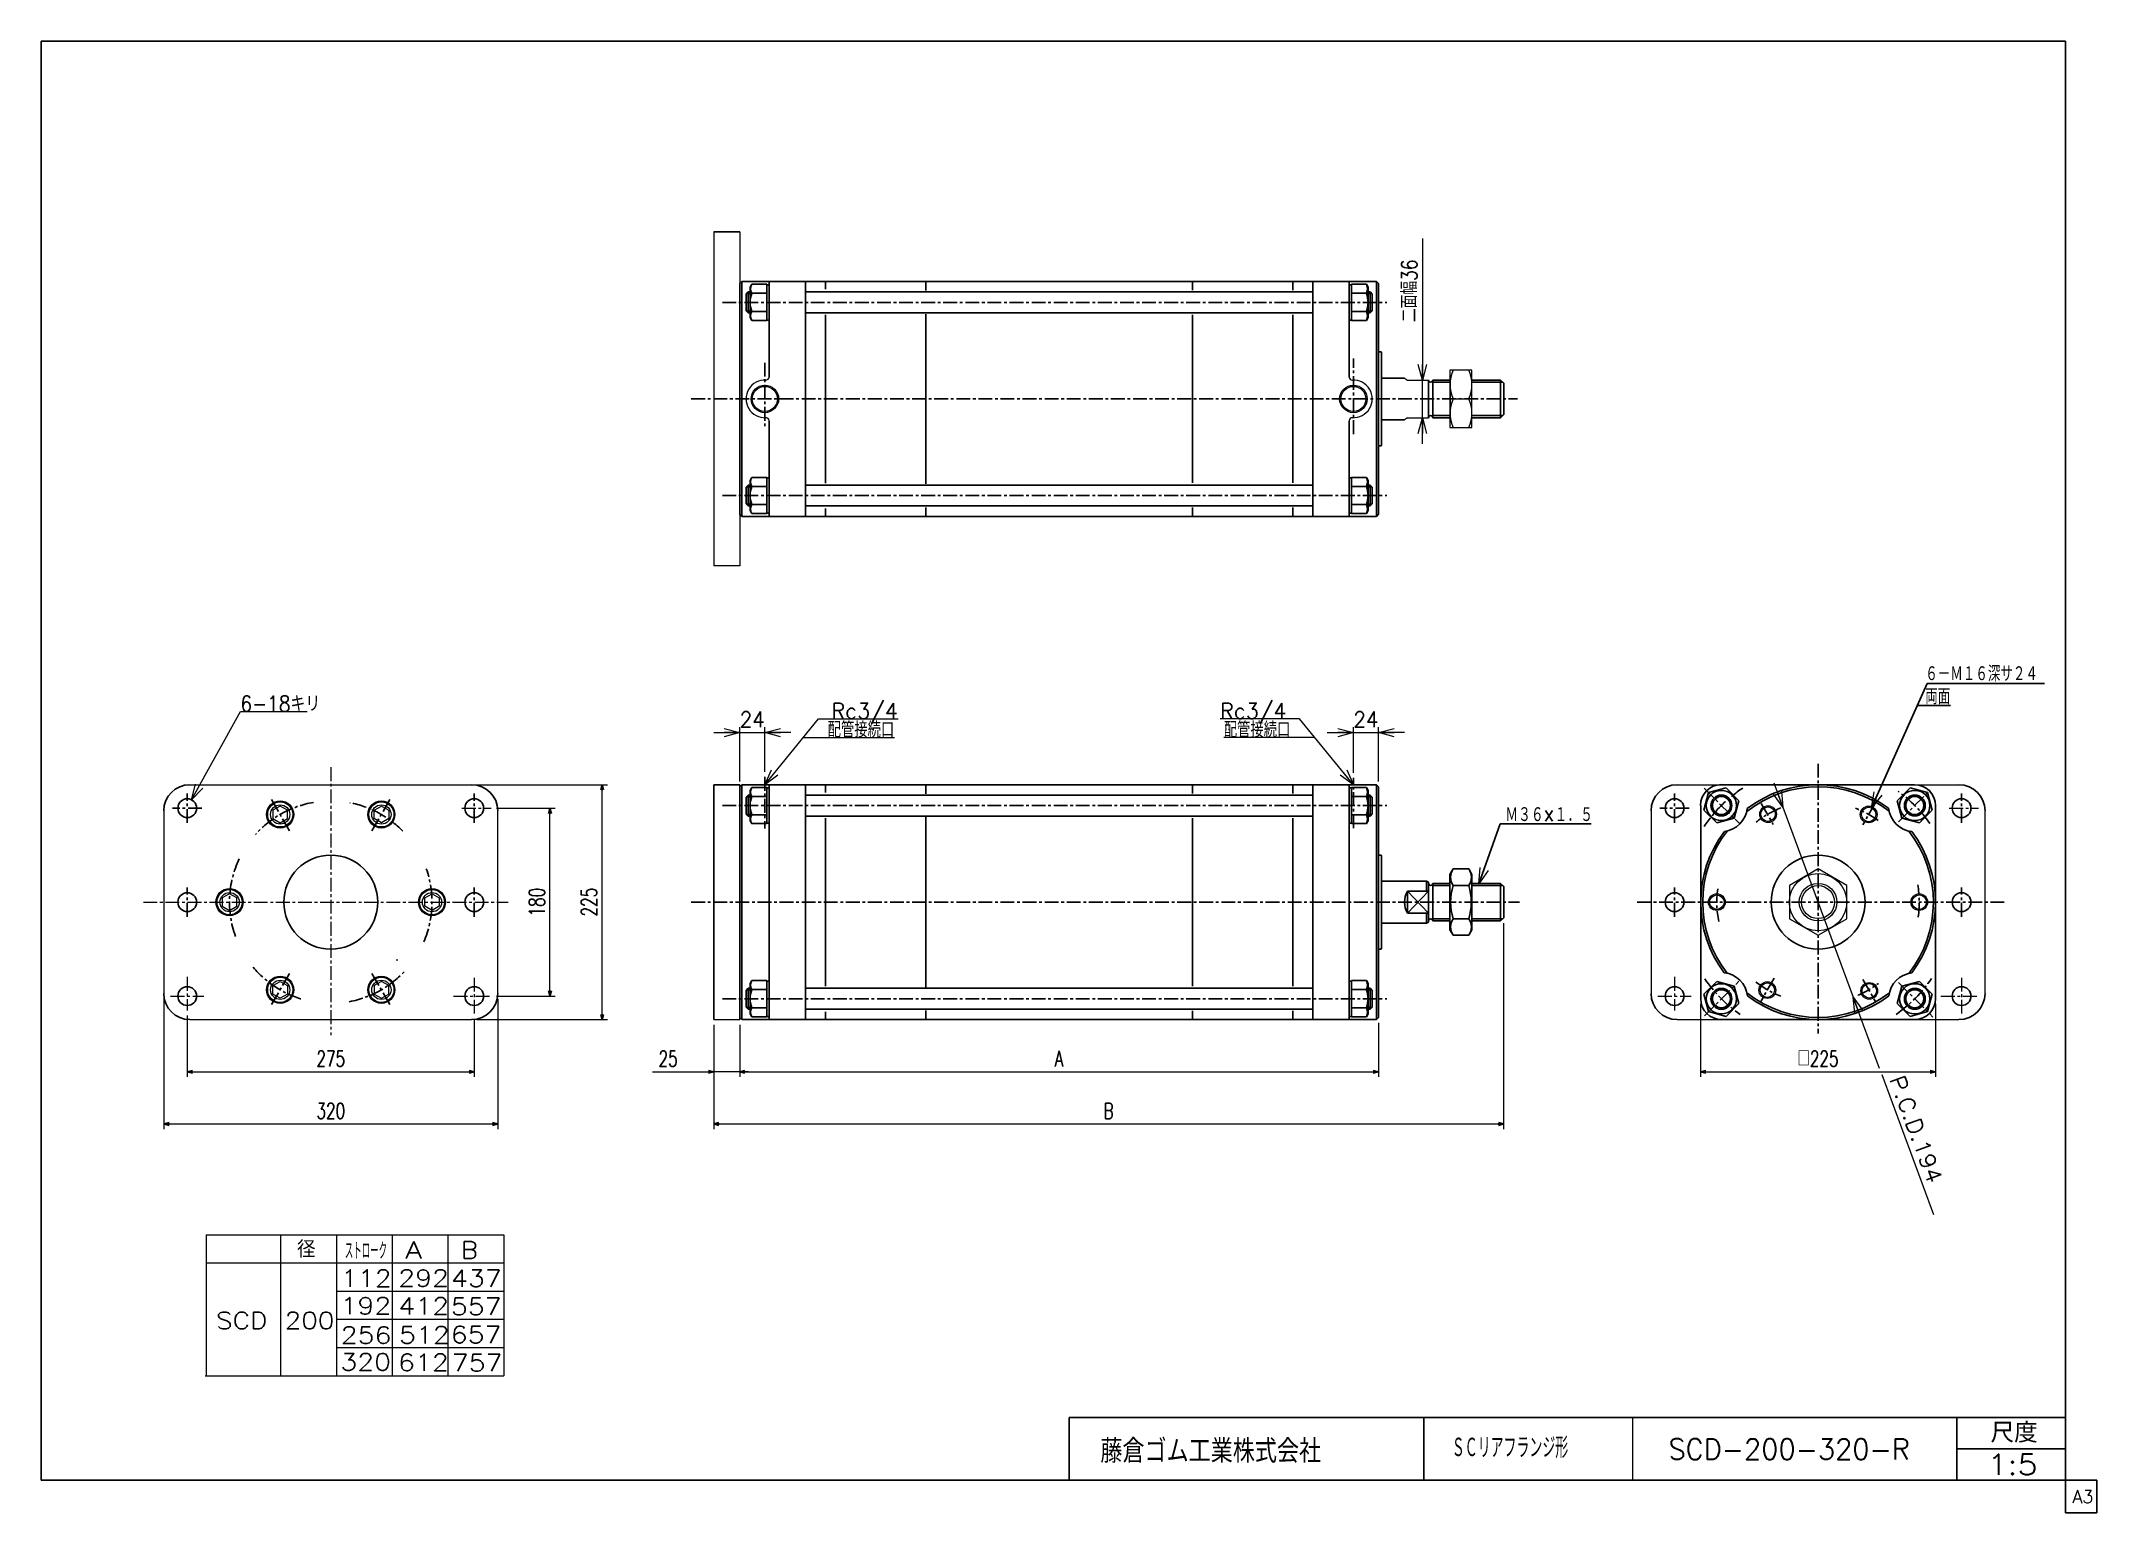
# Model space of a CAD drawing. Header units: millimetres. Extents: x -985 to 985, y -705 to 705.
import ezdxf
from ezdxf.enums import TextEntityAlignment as Align

# ---------------------------------------------------------------- set-up
doc = ezdxf.new("R2010")
doc.units = ezdxf.units.MM
doc.header["$LTSCALE"] = 0.416667
doc.header["$PDSIZE"] = 1
doc.linetypes.add('CENTER', pattern=[50.8, 31.75, -6.35, 6.35, -6.35])
doc.layers.add('Layer0016', color=7, linetype='Continuous')
doc.layers.add('ZUWAKU', color=7, linetype='Continuous')
doc.styles.add('dcStyle0', font='txt.shx', dxfattribs={"width": 0.714286, "bigfont": 'bigfont'})
doc.dimstyles.new('DaDimRotatedStyle', dxfattribs={"dimtxt": 15, "dimasz": 5.000003, "dimexe": 5, "dimexo": 1.666667, "dimgap": 5, "dimtad": 3, "dimdsep": 46, "dimtxsty": 'dcStyle0', "dimblk1": 'OPEN30', "dimblk2": 'OPEN30', "dimsah": 1, "dimcen": 0.09, "dimclrd": 4, "dimclre": 4, "dimclrt": 4, "dimadec": 0, "dimazin": 2, "dimtfac": 1, "dimtdec": 4, "dimtmove": 0, "dimatfit": 0, "dimfxl": 1, "dimarcsym": 0})

msp = doc.modelspace()

# ---------------------------------------------------------------- texts
at = {"color": 4, "style": 'dcStyle0'}
for s, height, width, p, p2 in [('６－Ｍ１６深サ２４', 15, 0.666667, (820.498, 91.405), (928.498, 91.405)), ('両面', 15, 0.666667, (820.498, 69.71), (844.498, 69.71)), ('Rc3/4', 15, 0.85, (-227.659, 55.856), (-163.909, 55.856)), ('Rc3/4', 15, 0.85, (144.732, 55.856), (208.482, 55.856)), ('配管接続口', 15, 0.708333, (-231.251, 37.808), (-167.501, 37.808)), ('配管接続口', 15, 0.708333, (148.324, 37.808), (212.074, 37.808)), ('Ｍ３６×１．５', 15, 0.666667, (418.115, -43.603), (502.115, -43.603)), ('   径', 16.2, 0.952381, (-786.781, -460.611), (-721.981, -460.611)), ('ストローク', 16.2, 0.416667, (-693.983, -461.968), (-653.483, -461.968)), ('ＳＣリアフランジ形', 20, 0.516667, (366.808, -652.502), (478.408, -652.502)), ('SCD-200-320-R', 20, 0.89, (574.418, -653.974), (805.818, -653.974)), ('1:5', 20, 0.8, (880.082, -668.702), (928.082, -668.702))]:
    msp.add_text(s, height=height, dxfattribs=dict(at, width=width)).set_placement(p, p2, align=Align.FIT)
for s, p, p2 in [('A', (-636.06, -461.301), (-619.86, -461.301)), ('B', (-582.607, -461.301), (-566.407, -461.301)), ('112', (-697.639, -488.353), (-649.039, -488.353)), ('292', (-642.753, -488.237), (-594.153, -488.237)), ('437', (-592.169, -488.301), (-543.569, -488.301)), ('192', (-698.093, -514.711), (-649.493, -514.711)), ('412', (-642.641, -514.908), (-594.041, -514.908)), ('557', (-592.312, -515.301), (-543.712, -515.301)), ('SCD 200', (-817.333, -528.801), (-703.933, -528.801)), ('256', (-697.901, -542.809), (-649.301, -542.809)), ('512', (-642.004, -542.579), (-593.404, -542.579)), ('657', (-592.456, -542.301), (-543.856, -542.301)), ('320', (-698.274, -568.526), (-649.674, -568.526)), ('612', (-642.928, -568.908), (-594.328, -568.908)), ('757', (-591.475, -569.301), (-542.875, -569.301))]:
    msp.add_text(s, height=16.2, dxfattribs=at).set_placement(p, p2, align=Align.FIT)
at = {"layer": 'ZUWAKU', "color": 4, "style": 'dcStyle0'}
for s, height, width, p, p2 in [('尺度', 19, 0.991667, (883.075, -637.65), (928.295, -637.65)), ('藤倉ゴム工業株式会社', 22.5, 0.783333, (30.063, -657.036), (241.563, -657.036))]:
    msp.add_text(s, height=height, dxfattribs=dict(at, width=width)).set_placement(p, p2, align=Align.FIT)
at = {"layer": 'ZUWAKU', "color": 7, "style": 'dcStyle0', "width": 0.8}
msp.add_text('A3', height=12.5, dxfattribs=at).set_placement((961.537, -695.625), (981.537, -695.625), align=Align.FIT)

# ---------------------------------------------------------------- blocks, each defined once
blk = doc.blocks.new('DC_GROUP_Φ200_1')
at = {"color": 4, "linetype": 'Continuous', "lineweight": 18}
for p, q in [((392.7, -102.2), (394, -86.8)), ((392.7, -102.2), (397.8, -88.1)), ((401.6, -89.5), (392.7, -102.2))]:
    blk.add_line(p, q, dxfattribs=at)
blk = doc.blocks.new('DC_GROUP_Φ200_2')
at = {"color": 4, "linetype": 'Continuous', "lineweight": 18}
for p, q in [((769.1, -29.4), (771.6, -14.1)), ((769.1, -29.4), (775.3, -15.7)), ((778.9, -17.4), (769.1, -29.4))]:
    blk.add_line(p, q, dxfattribs=at)
blk = doc.blocks.new('DC_GROUP_Φ200_3')
at = {"color": 4, "linetype": 'Continuous', "lineweight": 18}
for p, q in [((-291.5, -7.4), (-285.1, 6.8)), ((-291.5, -7.4), (-282, 4.2)), ((-278.9, 1.7), (-291.5, -7.4))]:
    blk.add_line(p, q, dxfattribs=at)
blk = doc.blocks.new('DC_GROUP_Φ200_4')
at = {"color": 4, "linetype": 'Continuous', "lineweight": 18}
for p, q in [((272.5, -7.4), (259.9, 1.7)), ((272.5, -7.4), (263.1, 4.2)), ((266.2, 6.8), (272.5, -7.4))]:
    blk.add_line(p, q, dxfattribs=at)
blk = doc.blocks.new('DC_GROUP_Φ200_5')
at = {"color": 4, "linetype": 'Continuous', "lineweight": 25}
for p, q in [((-303.9, -195.1), (-305.6, -197.9)), ((-289.6, -195.1), (-303.9, -195.1)), ((-289.6, -195.1), (-289.6, -229.7)), ((-289.6, -195.5), (-289.6, -229.3)), ((-289.6, -195.5), (-287.5, -195.5)), ((-305.6, -197.9), (-305.6, -226.9)), ((-289.6, -203.7), (-303.9, -203.7)), ((-303.9, -229.7), (-305.6, -226.9)), ((-289.6, -221.1), (-303.9, -221.1)), ((-289.6, -229.7), (-303.9, -229.7)), ((-289.6, -229.3), (-287.5, -229.3))]:
    blk.add_line(p, q, dxfattribs=at)
for centre, radius, start, end in [((-296.4, -199.4), 8.66, 150, 210), ((-281.7, -212.4), 23.8, 158.7017, 201.2983), ((-296.4, -225.4), 8.66, 150, 210)]:
    blk.add_arc(centre, radius, start, end, dxfattribs=at)
blk = doc.blocks.new('DC_GROUP_Φ200_6')
at = {"color": 4, "linetype": 'Continuous', "lineweight": 25}
for p, q in [((270.6, -195.5), (268.5, -195.5)), ((270.6, -229.7), (270.6, -195.1)), ((270.6, -195.1), (285, -195.1)), ((270.6, -229.3), (270.6, -195.5)), ((285, -195.1), (286.6, -197.9)), ((270.6, -203.7), (285, -203.7)), ((286.6, -226.9), (286.6, -197.9)), ((270.6, -229.3), (268.5, -229.3)), ((270.6, -221.1), (285, -221.1)), ((270.6, -229.7), (285, -229.7)), ((285, -229.7), (286.6, -226.9))]:
    blk.add_line(p, q, dxfattribs=at)
for centre, radius, start, end in [((277.5, -199.4), 8.66, 330, 30), ((262.8, -212.4), 23.8, 338.7017, 21.2983), ((277.5, -225.4), 8.66, 330, 30)]:
    blk.add_arc(centre, radius, start, end, dxfattribs=at)
blk = doc.blocks.new('DC_GROUP_Φ200_7')
at = {"color": 4, "linetype": 'Continuous', "lineweight": 25}
for p, q in [((368.1, -88.1), (365.1, -93.4)), ((365.1, -93.4), (365.1, -146.4)), ((383.1, -88.1), (368.1, -88.1)), ((383.1, -88.1), (386.1, -93.4)), ((386.1, -93.4), (386.1, -146.4)), ((383.1, -104), (368.1, -104)), ((383.1, -135.8), (368.1, -135.8)), ((368.1, -151.6), (365.1, -146.4)), ((383.1, -151.6), (368.1, -151.6)), ((383.1, -151.6), (386.1, -146.4))]:
    blk.add_line(p, q, dxfattribs=at)
for centre, radius, start, end in [((379.8, -96.1), 14.1, 145.6111, 214.3889), ((371.5, -96.1), 14.1, 325.6111, 34.3889), ((418.2, -119.9), 52.5, 162.4111, 197.5889), ((333, -119.9), 52.5, 342.4111, 17.5889), ((379.8, -143.7), 14.1, 145.6111, 214.3889), ((371.5, -143.7), 14.1, 325.6111, 34.3889)]:
    blk.add_arc(centre, radius, start, end, dxfattribs=at)
blk = doc.blocks.new('DC_GROUP_Φ200_8')
at = {"color": 4, "linetype": 'Continuous', "lineweight": 25}
for p, q in [((-303.9, -10.1), (-305.6, -12.9)), ((-305.6, -41.9), (-305.6, -12.9)), ((-289.6, -10.1), (-303.9, -10.1)), ((-289.6, -18.7), (-303.9, -18.7)), ((-289.6, -44.7), (-289.6, -10.1)), ((-289.6, -44.3), (-289.6, -10.5)), ((-289.6, -10.5), (-287.5, -10.5)), ((-289.6, -36.1), (-303.9, -36.1)), ((-303.9, -44.7), (-305.6, -41.9)), ((-289.6, -44.7), (-303.9, -44.7)), ((-289.6, -44.3), (-287.5, -44.3))]:
    blk.add_line(p, q, dxfattribs=at)
for centre, radius, start, end in [((-281.7, -27.4), 23.8, 158.7017, 201.2983), ((-296.4, -14.4), 8.66, 150, 210), ((-296.4, -40.4), 8.66, 150, 210)]:
    blk.add_arc(centre, radius, start, end, dxfattribs=at)
blk = doc.blocks.new('DC_GROUP_Φ200_9')
at = {"color": 4, "linetype": 'Continuous', "lineweight": 25}
for p, q in [((270.6, -10.5), (268.5, -10.5)), ((270.6, -10.1), (270.6, -44.7)), ((270.6, -10.1), (285, -10.1)), ((270.6, -10.5), (270.6, -44.3)), ((270.6, -18.7), (285, -18.7)), ((285, -10.1), (286.6, -12.9)), ((286.6, -12.9), (286.6, -41.9)), ((270.6, -36.1), (285, -36.1)), ((270.6, -44.3), (268.5, -44.3)), ((270.6, -44.7), (285, -44.7)), ((285, -44.7), (286.6, -41.9))]:
    blk.add_line(p, q, dxfattribs=at)
for centre, radius, start, end in [((277.5, -14.4), 8.66, 330, 30), ((262.8, -27.4), 23.8, 338.7017, 21.2983), ((277.5, -40.4), 8.66, 330, 30)]:
    blk.add_arc(centre, radius, start, end, dxfattribs=at)
blk = doc.blocks.new('DC_GROUP_Φ200_10')
at = {"color": 4, "linetype": 'Continuous', "lineweight": 25}
for p, q in [((-303.9, 287), (-305.6, 284.2)), ((-305.6, 284.2), (-305.6, 255.2)), ((-289.6, 287), (-303.9, 287)), ((-289.6, 278.4), (-303.9, 278.4)), ((-289.6, 287), (-289.6, 252.4)), ((-289.6, 286.6), (-289.6, 252.8)), ((-289.6, 286.6), (-287.5, 286.6)), ((-289.6, 261.1), (-303.9, 261.1)), ((-303.9, 252.4), (-305.6, 255.2)), ((-289.6, 252.4), (-303.9, 252.4)), ((-289.6, 252.8), (-287.5, 252.8))]:
    blk.add_line(p, q, dxfattribs=at)
for centre, radius, start, end in [((-281.7, 269.7), 23.8, 158.7017, 201.2983), ((-296.4, 282.7), 8.66, 150, 210), ((-296.4, 256.7), 8.66, 150, 210)]:
    blk.add_arc(centre, radius, start, end, dxfattribs=at)
blk = doc.blocks.new('DC_GROUP_Φ200_11')
at = {"color": 4, "linetype": 'Continuous', "lineweight": 25}
for p, q in [((270.6, 286.6), (268.5, 286.6)), ((270.6, 252.4), (270.6, 287)), ((270.6, 287), (285, 287)), ((270.6, 252.8), (270.6, 286.6)), ((270.6, 278.4), (285, 278.4)), ((285, 287), (286.6, 284.2)), ((286.6, 255.2), (286.6, 284.2)), ((270.6, 261.1), (285, 261.1)), ((270.6, 252.8), (268.5, 252.8)), ((270.6, 252.4), (285, 252.4)), ((285, 252.4), (286.6, 255.2))]:
    blk.add_line(p, q, dxfattribs=at)
for centre, radius, start, end in [((277.5, 282.7), 8.66, 330, 30), ((262.8, 269.7), 23.8, 338.7017, 21.2983), ((277.5, 256.7), 8.66, 330, 30)]:
    blk.add_arc(centre, radius, start, end, dxfattribs=at)
blk = doc.blocks.new('DC_GROUP_Φ200_12')
at = {"color": 4, "linetype": 'Continuous', "lineweight": 25}
for p, q in [((-303.9, 472), (-305.6, 469.2)), ((-305.6, 440.2), (-305.6, 469.2)), ((-289.6, 472), (-303.9, 472)), ((-289.6, 463.4), (-303.9, 463.4)), ((-289.6, 437.4), (-289.6, 472)), ((-289.6, 437.8), (-289.6, 471.6)), ((-289.6, 471.6), (-287.5, 471.6)), ((-303.9, 437.4), (-305.6, 440.2)), ((-289.6, 446.1), (-303.9, 446.1)), ((-289.6, 437.4), (-303.9, 437.4)), ((-289.6, 437.8), (-287.5, 437.8))]:
    blk.add_line(p, q, dxfattribs=at)
for centre, radius, start, end in [((-281.7, 454.7), 23.8, 158.7017, 201.2983), ((-296.4, 467.7), 8.66, 150, 210), ((-296.4, 441.7), 8.66, 150, 210)]:
    blk.add_arc(centre, radius, start, end, dxfattribs=at)
blk = doc.blocks.new('DC_GROUP_Φ200_13')
at = {"color": 4, "linetype": 'Continuous', "lineweight": 25}
for p, q in [((270.6, 471.6), (268.5, 471.6)), ((270.6, 472), (270.6, 437.4)), ((270.6, 472), (285, 472)), ((270.6, 471.6), (270.6, 437.8)), ((270.6, 463.4), (285, 463.4)), ((285, 472), (286.6, 469.2)), ((286.6, 469.2), (286.6, 440.2)), ((270.6, 437.8), (268.5, 437.8)), ((270.6, 446.1), (285, 446.1)), ((270.6, 437.4), (285, 437.4)), ((285, 437.4), (286.6, 440.2))]:
    blk.add_line(p, q, dxfattribs=at)
for centre, radius, start, end in [((277.5, 467.7), 8.66, 330, 30), ((262.8, 454.7), 23.8, 338.7017, 21.2983), ((277.5, 441.7), 8.66, 330, 30)]:
    blk.add_arc(centre, radius, start, end, dxfattribs=at)
blk = doc.blocks.new('DC_GROUP_Φ200_15')
at = {"color": 4, "linetype": 'Continuous', "lineweight": 18}
for p, q in [((338.6, 380.2), (334.6, 395.2)), ((342.7, 395.2), (338.6, 380.2)), ((338.6, 380.2), (338.6, 395.2))]:
    blk.add_line(p, q, dxfattribs=at)
blk = doc.blocks.new('DC_GROUP_Φ200_16')
at = {"color": 4, "linetype": 'Continuous', "lineweight": 18}
for p, q in [((334.6, 329.2), (338.6, 344.2)), ((338.6, 344.2), (342.7, 329.2)), ((338.6, 344.2), (338.6, 329.2))]:
    blk.add_line(p, q, dxfattribs=at)
blk = doc.blocks.new('DC_GROUP_Φ200_14')
at = {"color": 4, "linetype": 'Continuous', "lineweight": 13}
for p, q in [((338.6, 515.8), (338.6, 380.2)), ((338.6, 344.2), (338.6, 380.2)), ((338.6, 319.2), (338.6, 344.2))]:
    blk.add_line(p, q, dxfattribs=at)
at = {"linetype": 'Continuous'}
for name in ['DC_GROUP_Φ200_15', 'DC_GROUP_Φ200_16']:
    blk.add_blockref(name, (0, 0), dxfattribs=at)
at = {"color": 4, "style": 'dcStyle0', "width": 0.714286}
blk.add_text('二面幅36', height=15, rotation=90, dxfattribs=at).set_placement((333.6, 435.8), (333.6, 495.8), align=Align.FIT)
blk = doc.blocks.new('DC_GROUP_Φ200_17')
at = {"color": 4, "linetype": 'Continuous', "lineweight": 13}
for p, q in [((386.1, 389.7), (365.1, 389.7)), ((365.1, 389.7), (365.1, 334.7)), ((386.1, 334.7), (386.1, 389.7)), ((368.1, 362.2), (383.1, 362.2)), ((365.1, 334.7), (386.1, 334.7))]:
    blk.add_line(p, q, dxfattribs=at)
for centre, start, end in [((397.7, 376), 155.068, 204.932), ((353.5, 376), 335.068, 24.932), ((397.7, 348.5), 155.068, 204.932), ((353.5, 348.5), 335.068, 24.932)]:
    blk.add_arc(centre, 32.6, start, end, dxfattribs=at)
blk = doc.blocks.new('DC_GROUP_Φ200_19')
at = {"color": 4, "linetype": 'Continuous', "lineweight": 18}
for p, q in [((-291.5, 42.6), (-276.5, 46.6)), ((-276.5, 38.6), (-291.5, 42.6)), ((-291.5, 42.6), (-276.5, 42.6))]:
    blk.add_line(p, q, dxfattribs=at)
blk = doc.blocks.new('DC_GROUP_Φ200_20')
at = {"color": 4, "linetype": 'Continuous', "lineweight": 18}
for p, q in [((-330.5, 46.6), (-315.5, 42.6)), ((-315.5, 42.6), (-330.5, 38.6)), ((-315.5, 42.6), (-330.5, 42.6))]:
    blk.add_line(p, q, dxfattribs=at)
blk = doc.blocks.new('DC_GROUP_Φ200_18')
at = {"color": 4, "linetype": 'Continuous', "lineweight": 13}
for p, q in [((-340.5, 42.6), (-315.5, 42.6)), ((-315.5, -4.4), (-315.5, 47.6)), ((-315.5, 42.6), (-291.5, 42.6)), ((-291.5, 5.1), (-291.5, 47.6)), ((-266.5, 42.6), (-291.5, 42.6))]:
    blk.add_line(p, q, dxfattribs=at)
at = {"linetype": 'Continuous'}
for name in ['DC_GROUP_Φ200_20', 'DC_GROUP_Φ200_19']:
    blk.add_blockref(name, (0, 0), dxfattribs=at)
at = {"color": 4, "style": 'dcStyle0', "width": 0.8}
blk.add_text('24', height=15, dxfattribs=at).set_placement((-315.5, 47.6), (-291.5, 47.6), align=Align.FIT)
blk = doc.blocks.new('DC_GROUP_Φ200_22')
at = {"color": 4, "linetype": 'Continuous', "lineweight": 18}
for p, q in [((296.5, 42.6), (311.5, 46.6)), ((311.5, 38.6), (296.5, 42.6)), ((296.5, 42.6), (311.5, 42.6))]:
    blk.add_line(p, q, dxfattribs=at)
blk = doc.blocks.new('DC_GROUP_Φ200_23')
at = {"color": 4, "linetype": 'Continuous', "lineweight": 18}
for p, q in [((257.5, 46.6), (272.5, 42.6)), ((272.5, 42.6), (257.5, 38.6)), ((272.5, 42.6), (257.5, 42.6))]:
    blk.add_line(p, q, dxfattribs=at)
blk = doc.blocks.new('DC_GROUP_Φ200_21')
at = {"color": 4, "linetype": 'Continuous', "lineweight": 13}
for p, q in [((247.5, 42.6), (272.5, 42.6)), ((272.5, 4.1), (272.5, 47.6)), ((272.5, 42.6), (296.5, 42.6)), ((296.5, -4.4), (296.5, 47.6)), ((321.5, 42.6), (296.5, 42.6))]:
    blk.add_line(p, q, dxfattribs=at)
at = {"linetype": 'Continuous'}
for name in ['DC_GROUP_Φ200_23', 'DC_GROUP_Φ200_22']:
    blk.add_blockref(name, (0, 0), dxfattribs=at)
at = {"color": 4, "style": 'dcStyle0', "width": 0.8}
blk.add_text('24', height=15, dxfattribs=at).set_placement((272.5, 47.6), (296.5, 47.6), align=Align.FIT)
blk = doc.blocks.new('DC_GROUP_Φ200_24')
at = {"color": 4, "linetype": 'Continuous', "lineweight": 25}
for p, q in [((612.9, -15), (608.5, -31.7)), ((629.7, -10.5), (612.9, -15)), ((641.9, -22.8), (629.7, -10.5)), ((608.5, -31.7), (620.7, -44)), ((637.4, -39.5), (641.9, -22.8)), ((620.7, -44), (637.4, -39.5))]:
    blk.add_line(p, q, dxfattribs=at)
for radius in [14.5, 10, 8.65]:
    blk.add_circle((625.2, -27.3), radius, dxfattribs=at)
blk = doc.blocks.new('DC_GROUP_Φ200_25')
at = {"color": 4, "linetype": 'Continuous', "lineweight": 25}
for p, q in [((814.9, -195.8), (798.2, -200.3)), ((827.2, -208), (814.9, -195.8)), ((798.2, -200.3), (793.7, -217)), ((822.7, -224.8), (827.2, -208)), ((793.7, -217), (806, -229.3)), ((806, -229.3), (822.7, -224.8))]:
    blk.add_line(p, q, dxfattribs=at)
for radius in [14.5, 10, 8.65]:
    blk.add_circle((810.5, -212.5), radius, dxfattribs=at)
blk = doc.blocks.new('DC_GROUP_Φ200_26')
at = {"color": 4, "linetype": 'Continuous', "lineweight": 25}
for p, q in [((806, -10.5), (793.7, -22.8)), ((822.7, -15), (806, -10.5)), ((827.2, -31.7), (822.7, -15)), ((793.7, -22.8), (798.2, -39.5)), ((814.9, -44), (827.2, -31.7)), ((798.2, -39.5), (814.9, -44))]:
    blk.add_line(p, q, dxfattribs=at)
for radius in [14.5, 10, 8.65]:
    blk.add_circle((810.5, -27.3), radius, dxfattribs=at)
blk = doc.blocks.new('DC_GROUP_Φ200_27')
at = {"color": 4, "linetype": 'Continuous', "lineweight": 25}
for p, q in [((620.7, -195.8), (608.5, -208)), ((637.4, -200.3), (620.7, -195.8)), ((608.5, -208), (612.9, -224.8)), ((641.9, -217), (637.4, -200.3)), ((612.9, -224.8), (629.7, -229.3)), ((629.7, -229.3), (641.9, -217))]:
    blk.add_line(p, q, dxfattribs=at)
for radius in [14.5, 10, 8.65]:
    blk.add_circle((625.2, -212.5), radius, dxfattribs=at)
blk = doc.blocks.new('DC_GROUP_Φ200_28')
at = {"color": 4, "linetype": 'Continuous', "lineweight": 13}
for p, q in [((717.8, -88.1), (690.3, -104)), ((745.3, -104), (717.8, -88.1)), ((690.3, -104), (690.3, -135.8)), ((745.3, -135.8), (745.3, -104)), ((690.3, -135.8), (717.8, -151.6)), ((717.8, -151.6), (745.3, -135.8))]:
    blk.add_line(p, q, dxfattribs=at)
for radius in [27.5, 18, 15.8]:
    blk.add_circle((717.8, -119.9), radius, dxfattribs=at)
blk = doc.blocks.new('DC_GROUP_Φ200_30')
at = {"color": 4, "linetype": 'Continuous', "lineweight": 18}
for p, q in [((684.1, -28.9), (675.2, -16.3)), ((684.1, -28.9), (678.9, -14.9)), ((682.7, -13.5), (684.1, -28.9))]:
    blk.add_line(p, q, dxfattribs=at)
blk = doc.blocks.new('DC_GROUP_Φ200_31')
at = {"color": 4, "linetype": 'Continuous', "lineweight": 18}
for p, q in [((752.9, -226.3), (751.5, -210.9)), ((751.5, -210.9), (760.5, -223.5)), ((751.5, -210.9), (756.7, -224.9))]:
    blk.add_line(p, q, dxfattribs=at)
blk = doc.blocks.new('DC_GROUP_Φ200_29')
at = {"color": 4, "linetype": 'Continuous', "lineweight": 13}
for p, q in [((675.5, -5.5), (684.1, -28.9)), ((684.1, -28.9), (751.5, -210.9)), ((776.8, -279.2), (751.5, -210.9)), ((828.7, -419.4), (779.1, -285.3))]:
    blk.add_line(p, q, dxfattribs=at)
at = {"linetype": 'Continuous'}
for name in ['DC_GROUP_Φ200_30', 'DC_GROUP_Φ200_31']:
    blk.add_blockref(name, (0, 0), dxfattribs=at)
at = {"color": 4, "style": 'dcStyle0', "width": 0.8}
blk.add_text('P.C.D.194', height=15, rotation=-69.6802, dxfattribs=at).set_placement((785.9, -289.4), (823.4, -390.6), align=Align.FIT)
blk = doc.blocks.new('DC_GROUP_Φ200_32')
at = {"color": 4, "linetype": 'Continuous', "lineweight": 13}
for radius in [8, 6.92]:
    blk.add_circle((669.9, -35.6), radius, dxfattribs=at)
blk = doc.blocks.new('DC_GROUP_Φ200_33')
at = {"color": 4, "linetype": 'Continuous', "lineweight": 13}
for radius in [8, 6.92]:
    blk.add_circle((620.8, -119.9), radius, dxfattribs=at)
blk = doc.blocks.new('DC_GROUP_Φ200_34')
at = {"color": 4, "linetype": 'Continuous', "lineweight": 13}
for radius in [8, 6.92]:
    blk.add_circle((766.3, -35.9), radius, dxfattribs=at)
blk = doc.blocks.new('DC_GROUP_Φ200_35')
at = {"color": 4, "linetype": 'Continuous', "lineweight": 13}
for radius in [8, 6.92]:
    blk.add_circle((814.8, -119.9), radius, dxfattribs=at)
blk = doc.blocks.new('DC_GROUP_Φ200_36')
at = {"color": 4, "linetype": 'Continuous', "lineweight": 13}
for radius in [8, 6.92]:
    blk.add_circle((766.9, -204.9), radius, dxfattribs=at)
blk = doc.blocks.new('DC_GROUP_Φ200_37')
at = {"color": 4, "linetype": 'Continuous', "lineweight": 13}
for radius in [8, 6.92]:
    blk.add_circle((669.2, -204.2), radius, dxfattribs=at)
blk = doc.blocks.new('DC_GROUP_Φ200_39')
at = {"color": 4, "linetype": 'Continuous', "lineweight": 18}
for p, q in [((-840.9, -21.9), (-837.1, -6.8)), ((-840.9, -21.9), (-833.6, -8.7)), ((-830.1, -10.7), (-840.9, -21.9))]:
    blk.add_line(p, q, dxfattribs=at)
blk = doc.blocks.new('DC_GROUP_Φ200_38')
at = {"color": 4, "linetype": 'Continuous', "lineweight": 13}
for p, q in [((-840.9, -21.9), (-794, 62.7)), ((-794, 62.7), (-730, 62.7))]:
    blk.add_line(p, q, dxfattribs=at)
at = {"linetype": 'Continuous'}
blk.add_blockref('DC_GROUP_Φ200_39', (0, 0), dxfattribs=at)
at = {"color": 4, "style": 'dcStyle0', "width": 0.796875}
blk.add_text('6-18キリ', height=15, dxfattribs=at).set_placement((-794, 62.7), (-717.5, 62.7), align=Align.FIT)
blk = doc.blocks.new('DC_GROUP_Φ200_40')
at = {"color": 4, "linetype": 'Continuous', "lineweight": 13}
for p, q in [((-755.9, -27.8), (-762.9, -31.8)), ((-762.9, -31.8), (-762.9, -39.9)), ((-748.9, -31.8), (-755.9, -27.8)), ((-748.9, -39.9), (-748.9, -31.8)), ((-762.9, -39.9), (-755.9, -44)), ((-755.9, -44), (-748.9, -39.9))]:
    blk.add_line(p, q, dxfattribs=at)
for radius in [12.2, 12, 9.23]:
    blk.add_circle((-755.9, -35.9), radius, dxfattribs=at)
blk = doc.blocks.new('DC_GROUP_Φ200_41')
at = {"color": 4, "linetype": 'Continuous', "lineweight": 13}
for p, q in [((-804.4, -111.8), (-811.4, -115.9)), ((-811.4, -115.9), (-811.4, -123.9)), ((-797.4, -115.9), (-804.4, -111.8)), ((-797.4, -123.9), (-797.4, -115.9)), ((-811.4, -123.9), (-804.4, -128)), ((-804.4, -128), (-797.4, -123.9))]:
    blk.add_line(p, q, dxfattribs=at)
for radius in [12.2, 12, 9.23]:
    blk.add_circle((-804.4, -119.9), radius, dxfattribs=at)
blk = doc.blocks.new('DC_GROUP_Φ200_42')
at = {"color": 4, "linetype": 'Continuous', "lineweight": 13}
for p, q in [((-665.9, -31.8), (-658.9, -27.8)), ((-665.9, -39.9), (-665.9, -31.8)), ((-658.9, -27.8), (-651.9, -31.8)), ((-651.9, -31.8), (-651.9, -39.9)), ((-658.9, -44), (-665.9, -39.9)), ((-651.9, -39.9), (-658.9, -44))]:
    blk.add_line(p, q, dxfattribs=at)
for radius in [12.2, 12, 9.23]:
    blk.add_circle((-658.9, -35.9), radius, dxfattribs=at)
blk = doc.blocks.new('DC_GROUP_Φ200_43')
at = {"color": 4, "linetype": 'Continuous', "lineweight": 13}
for p, q in [((-617.4, -115.9), (-610.4, -111.8)), ((-617.4, -123.9), (-617.4, -115.9)), ((-610.4, -111.8), (-603.4, -115.9)), ((-603.4, -115.9), (-603.4, -123.9)), ((-610.4, -128), (-617.4, -123.9)), ((-603.4, -123.9), (-610.4, -128))]:
    blk.add_line(p, q, dxfattribs=at)
for radius in [12.2, 12, 9.23]:
    blk.add_circle((-610.4, -119.9), radius, dxfattribs=at)
blk = doc.blocks.new('DC_GROUP_Φ200_44')
at = {"color": 4, "linetype": 'Continuous', "lineweight": 13}
for p, q in [((-762.9, -199.9), (-755.9, -195.8)), ((-755.9, -195.8), (-748.9, -199.9)), ((-762.9, -207.9), (-762.9, -199.9)), ((-755.9, -212), (-762.9, -207.9)), ((-748.9, -207.9), (-755.9, -212)), ((-748.9, -199.9), (-748.9, -207.9))]:
    blk.add_line(p, q, dxfattribs=at)
for radius in [12.2, 12, 9.23]:
    blk.add_circle((-755.9, -203.9), radius, dxfattribs=at)
blk = doc.blocks.new('DC_GROUP_Φ200_45')
at = {"color": 4, "linetype": 'Continuous', "lineweight": 13}
for p, q in [((-658.9, -195.8), (-665.9, -199.9)), ((-651.9, -199.9), (-658.9, -195.8)), ((-665.9, -199.9), (-665.9, -207.9)), ((-665.9, -207.9), (-658.9, -212)), ((-658.9, -212), (-651.9, -207.9)), ((-651.9, -207.9), (-651.9, -199.9))]:
    blk.add_line(p, q, dxfattribs=at)
for radius in [12.2, 12, 9.23]:
    blk.add_circle((-658.9, -203.9), radius, dxfattribs=at)
blk = doc.blocks.new('_OPEN30')
at = {"color": 0, "linetype": 'ByBlock', "lineweight": -2}
for p, q in [((-1, 0.267949), (0, 0)), ((0, 0), (-1, -0.267949)), ((0, 0), (-1, 0))]:
    blk.add_line(p, q, dxfattribs=at)
blk = doc.blocks.new('*D46')
at = {"color": 4, "linetype": 'Continuous', "lineweight": 13}
for p, q in [((605.3, -217.4), (605.3, -287.4)), ((830.3, -217.4), (830.3, -287.4)), ((605.3, -282.4), (830.3, -282.4))]:
    blk.add_line(p, q, dxfattribs=at)
at = {"color": 4, "xscale": 5.000004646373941, "yscale": 4.999982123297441}
for p, rotation in [((605.3, -282.4), 180), ((830.3, -282.4), 360)]:
    blk.add_blockref('_OPEN30', p, dxfattribs=dict(at, rotation=rotation))
at = {"color": 4, "insert": (717.8, -277.4), "char_height": 15, "width": 75, "attachment_point": 8, "style": 'dcStyle0'}
blk.add_mtext('\\T1.00;□225', dxfattribs=at)
blk = doc.blocks.new('*D47')
at = {"color": 4, "linetype": 'Continuous', "lineweight": 13}
for p, q in [((-844.9, -228.6), (-844.9, -287.4)), ((-569.9, -231.9), (-569.9, -287.4)), ((-844.9, -282.4), (-569.9, -282.4))]:
    blk.add_line(p, q, dxfattribs=at)
at = {"color": 4, "xscale": 5.000004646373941, "yscale": 4.999982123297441}
for p, rotation in [((-844.9, -282.4), 180), ((-569.9, -282.4), 360)]:
    blk.add_blockref('_OPEN30', p, dxfattribs=dict(at, rotation=rotation))
at = {"color": 4, "insert": (-707.4, -277.4), "char_height": 15, "width": 60.938, "attachment_point": 8, "style": 'dcStyle0'}
blk.add_mtext('\\T1.00;275', dxfattribs=at)
blk = doc.blocks.new('*D48')
at = {"color": 4, "linetype": 'Continuous', "lineweight": 13}
for p, q in [((-548.7, -29.9), (-492.4, -29.9)), ((-497.4, -209.9), (-497.4, -29.9)), ((-548.7, -209.9), (-492.4, -209.9))]:
    blk.add_line(p, q, dxfattribs=at)
at = {"color": 4, "xscale": 5.000004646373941, "yscale": 4.999982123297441}
for p, rotation in [((-497.4, -29.9), 90), ((-497.4, -209.9), 270)]:
    blk.add_blockref('_OPEN30', p, dxfattribs=dict(at, rotation=rotation))
at = {"color": 4, "insert": (-502.4, -119.9), "char_height": 15, "width": 60.937, "attachment_point": 8, "rotation": 90, "style": 'dcStyle0'}
blk.add_mtext('\\T1.00;180', dxfattribs=at)
blk = doc.blocks.new('*D49')
at = {"color": 4, "linetype": 'Continuous', "lineweight": 13}
for p, q in [((-867.4, -212.4), (-867.4, -337.4)), ((-547.4, -212.4), (-547.4, -337.4)), ((-867.4, -332.4), (-547.4, -332.4))]:
    blk.add_line(p, q, dxfattribs=at)
at = {"color": 4, "xscale": 5.000004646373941, "yscale": 4.999982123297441}
for p, rotation in [((-867.4, -332.4), 180), ((-547.4, -332.4), 360)]:
    blk.add_blockref('_OPEN30', p, dxfattribs=dict(at, rotation=rotation))
at = {"color": 4, "insert": (-707.4, -327.4), "char_height": 15, "width": 60.938, "attachment_point": 8, "style": 'dcStyle0'}
blk.add_mtext('\\T1.00;320', dxfattribs=at)
blk = doc.blocks.new('*D50')
at = {"color": 4, "linetype": 'Continuous', "lineweight": 13}
for p, q in [((-567.4, -7.4), (-442.4, -7.4)), ((-447.4, -232.4), (-447.4, -7.4)), ((-567.4, -232.4), (-442.4, -232.4))]:
    blk.add_line(p, q, dxfattribs=at)
at = {"color": 4, "xscale": 5.000004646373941, "yscale": 4.999982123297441}
for p, rotation in [((-447.4, -7.4), 90), ((-447.4, -232.4), 270)]:
    blk.add_blockref('_OPEN30', p, dxfattribs=dict(at, rotation=rotation))
at = {"color": 4, "insert": (-452.4, -119.9), "char_height": 15, "width": 60.938, "attachment_point": 8, "rotation": 90, "style": 'dcStyle0'}
blk.add_mtext('\\T1.00;225', dxfattribs=at)
blk = doc.blocks.new('*D51')
at = {"color": 4, "linetype": 'Continuous', "lineweight": 13}
for p, q in [((-340.5, -237.4), (-340.5, -287.4)), ((-315.5, -237.4), (-315.5, -287.4)), ((-399.1, -282.4), (-340.5, -282.4)), ((-315.5, -282.4), (-340.5, -282.4)), ((-307.1, -282.4), (-315.5, -282.4))]:
    blk.add_line(p, q, dxfattribs=at)
at = {"color": 4, "xscale": 5.000004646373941, "yscale": 4.999982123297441}
for p, rotation in [((-340.5, -282.4), 360), ((-315.5, -282.4), 180)]:
    blk.add_blockref('_OPEN30', p, dxfattribs=dict(at, rotation=rotation))
at = {"color": 4, "insert": (-375, -277.4), "char_height": 15, "width": 46.875, "attachment_point": 9, "style": 'dcStyle0'}
blk.add_mtext('\\T1.00;25', dxfattribs=at)
blk = doc.blocks.new('*D52')
at = {"color": 4, "linetype": 'Continuous', "lineweight": 13}
for p, q in [((296.5, -235.4), (296.5, -287.4)), ((-315.5, -237.4), (-315.5, -287.4)), ((-315.5, -282.4), (296.5, -282.4))]:
    blk.add_line(p, q, dxfattribs=at)
at = {"color": 4, "xscale": 5.000004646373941, "yscale": 4.999982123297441}
for p, rotation in [((-315.5, -282.4), 180), ((296.5, -282.4), 360)]:
    blk.add_blockref('_OPEN30', p, dxfattribs=dict(at, rotation=rotation))
at = {"color": 4, "insert": (-9.5, -277.4), "char_height": 15, "width": 32.812, "attachment_point": 8, "style": 'dcStyle0'}
blk.add_mtext('\\T1.00;A', dxfattribs=at)
blk = doc.blocks.new('*D53')
at = {"color": 4, "linetype": 'Continuous', "lineweight": 13}
for p, q in [((416.5, -139.9), (416.5, -337.4)), ((-340.5, -237.4), (-340.5, -337.4)), ((-340.5, -332.4), (416.5, -332.4))]:
    blk.add_line(p, q, dxfattribs=at)
at = {"color": 4, "xscale": 5.000004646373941, "yscale": 4.999982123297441}
for p, rotation in [((-340.5, -332.4), 180), ((416.5, -332.4), 360)]:
    blk.add_blockref('_OPEN30', p, dxfattribs=dict(at, rotation=rotation))
at = {"color": 4, "insert": (38, -327.4), "char_height": 15, "width": 32.812, "attachment_point": 8, "style": 'dcStyle0'}
blk.add_mtext('\\T1.00;B', dxfattribs=at)

# ---------------------------------------------------------------- dimensions: what is measured, and where the dimension line sits
at = {"linetype": 'Continuous', "lineweight": 13}
for base, p1, p2, picture, middle in [((-447.444, -7.393), (-569.11, -232.393), (-569.11, -7.393), '*D50', (-447.444, -119.893)), ((-497.444, -29.893), (-550.405, -209.893), (-550.405, -29.893), '*D48', (-497.444, -119.893))]:
    dim = msp.add_linear_dim(base=base, p1=p1, p2=p2, angle=90, dimstyle='DaDimRotatedStyle', override={"dimtxt": 15, "dimasz": 5.000003, "dimexe": 5, "dimexo": 1.666667, "dimgap": 5, "dimtad": 3, "dimtih": 0, "dimtoh": 0, "dimdec": 2, "dimzin": 8, "dimtxsty": 'dcStyle0', "dimblk1": 'OPEN30', "dimblk2": 'OPEN30', "dimsah": 1, "dimclrd": 4, "dimclre": 4, "dimclrt": 4, "dimazin": 2, "dimtofl": 1, "dimatfit": 0, "dimtolj": 0, "dimtzin": 8}, dxfattribs=at)
    dim.commit()
    dim.dimension.update_dxf_attribs({"geometry": picture, "text_midpoint": middle})
for base, p1, p2, text, picture, middle in [((416.537, -332.393), (-340.463, -235.727), (416.537, -138.227), 'B', '*D53', (38.037, -332.393)), ((830.32, -282.393), (605.32, -215.727), (830.32, -215.727), '□<>', '*D46', (717.82, -282.393)), ((296.537, -282.393), (-315.463, -235.727), (296.537, -233.727), 'A', '*D52', (-9.463, -282.393))]:
    dim = msp.add_linear_dim(base=base, p1=p1, p2=p2, text=text, dimstyle='DaDimRotatedStyle', override={"dimtxt": 15, "dimasz": 5.000003, "dimexe": 5, "dimexo": 1.666667, "dimgap": 5, "dimtad": 3, "dimtih": 0, "dimtoh": 0, "dimdec": 2, "dimzin": 8, "dimtxsty": 'dcStyle0', "dimblk1": 'OPEN30', "dimblk2": 'OPEN30', "dimsah": 1, "dimclrd": 4, "dimclre": 4, "dimclrt": 4, "dimazin": 2, "dimtofl": 1, "dimatfit": 0, "dimtolj": 0, "dimtzin": 8}, dxfattribs=at)
    dim.commit()
    dim.dimension.update_dxf_attribs({"geometry": picture, "text_midpoint": middle})
for base, p1, p2, picture, middle in [((-547.444, -332.393), (-867.444, -210.727), (-547.444, -210.727), '*D49', (-707.444, -332.393)), ((-569.944, -282.393), (-844.944, -226.884), (-569.944, -230.283), '*D47', (-707.444, -282.393)), ((-340.463, -282.393), (-315.463, -235.727), (-340.463, -235.727), '*D51', (-386.202, -282.393))]:
    dim = msp.add_linear_dim(base=base, p1=p1, p2=p2, dimstyle='DaDimRotatedStyle', override={"dimtxt": 15, "dimasz": 5.000003, "dimexe": 5, "dimexo": 1.666667, "dimgap": 5, "dimtad": 3, "dimtih": 0, "dimtoh": 0, "dimdec": 2, "dimzin": 8, "dimtxsty": 'dcStyle0', "dimblk1": 'OPEN30', "dimblk2": 'OPEN30', "dimsah": 1, "dimclrd": 4, "dimclre": 4, "dimclrt": 4, "dimazin": 2, "dimtofl": 1, "dimatfit": 0, "dimtolj": 0, "dimtzin": 8}, dxfattribs=at)
    dim.commit()
    dim.dimension.update_dxf_attribs({"geometry": picture, "text_midpoint": middle})

# ---------------------------------------------------------------- linework, layer by layer
at = {"color": 4, "linetype": 'Continuous', "lineweight": 25}
for p, q in [((-313.463, 474.728), (-315.463, 472.728)), ((-313.463, 474.728), (294.537, 474.728)), ((-313.463, 362.228), (-313.463, 474.728)), ((-287.463, 383.204), (-287.463, 474.728)), ((-252.463, 362.228), (-252.463, 474.728)), ((-233.363, 467.351), (-233.363, 474.728)), ((-137.263, 474.728), (-137.263, 466.122)), ((118.337, 466.286), (118.337, 474.728)), ((214.437, 466.286), (214.437, 474.728)), ((233.537, 362.228), (233.537, 474.728)), ((268.537, 383.204), (268.537, 474.728)), ((294.537, 474.728), (296.537, 472.728)), ((294.537, 362.228), (294.537, 474.728)), ((-315.463, 362.228), (-315.463, 472.728)), ((-307.463, 464.728), (-309.463, 462.728)), ((-309.463, 446.728), (-309.463, 462.728)), ((-309.063, 463.128), (-305.563, 463.128)), ((-305.563, 464.728), (-307.463, 464.728)), ((-307.463, 444.728), (-307.463, 464.728)), ((233.537, 464.728), (-252.463, 464.728)), ((286.637, 464.728), (288.537, 464.728)), ((290.137, 463.128), (286.637, 463.128)), ((288.537, 464.728), (290.537, 462.728)), ((288.537, 464.728), (288.537, 444.728)), ((290.537, 462.728), (290.537, 446.728)), ((296.537, 362.228), (296.537, 472.728)), ((-307.463, 444.728), (-309.463, 446.728)), ((-309.063, 446.328), (-305.563, 446.328)), ((-305.563, 444.728), (-307.463, 444.728)), ((233.537, 444.728), (-252.463, 444.728)), ((-233.363, 362.228), (-233.363, 442.839)), ((-137.263, 443.55), (-137.263, 362.228)), ((118.337, 362.228), (118.337, 442.685)), ((214.437, 362.228), (214.437, 442.685)), ((290.137, 446.328), (286.637, 446.328)), ((286.637, 444.728), (288.537, 444.728)), ((288.537, 444.728), (290.537, 446.728)), ((296.537, 407.228), (299.037, 407.228)), ((299.037, 407.228), (299.537, 406.728)), ((299.537, 362.228), (299.537, 406.728)), ((299.537, 382.228), (321.497, 382.228)), ((344.537, 380.339), (344.537, 344.228)), ((348.537, 380.228), (365.116, 380.228)), ((348.537, 380.228), (348.537, 344.228)), ((348.537, 378.228), (365.116, 378.228)), ((386.116, 380.228), (413.537, 380.228)), ((386.116, 378.228), (415.537, 378.228)), ((416.537, 377.228), (413.537, 380.228)), ((413.537, 380.228), (413.537, 344.228)), ((416.537, 377.228), (416.537, 347.228)), ((-315.463, 362.228), (-315.463, 251.728)), ((-313.463, 362.228), (-313.463, 249.728)), ((-252.463, 362.228), (-252.463, 249.728)), ((-233.363, 362.228), (-233.363, 281.617)), ((-137.263, 280.906), (-137.263, 362.228)), ((118.337, 362.228), (118.337, 281.771)), ((214.437, 362.228), (214.437, 281.771)), ((233.537, 362.228), (233.537, 249.728)), ((294.537, 362.228), (294.537, 249.728)), ((296.537, 362.228), (296.537, 251.728)), ((299.537, 362.228), (299.537, 317.728)), ((-287.463, 341.252), (-287.463, 249.728)), ((268.537, 341.252), (268.537, 249.728)), ((299.537, 342.228), (321.497, 342.228)), ((348.537, 346.228), (365.116, 346.228)), ((348.537, 344.228), (365.116, 344.228)), ((386.116, 346.228), (415.537, 346.228)), ((386.116, 344.228), (413.537, 344.228)), ((416.537, 347.228), (413.537, 344.228)), ((296.537, 317.228), (299.037, 317.228)), ((299.037, 317.228), (299.537, 317.728)), ((-307.463, 279.728), (-309.463, 277.728)), ((-309.463, 277.728), (-309.463, 261.728)), ((-309.063, 278.128), (-305.563, 278.128)), ((-305.563, 279.728), (-307.463, 279.728)), ((-307.463, 279.728), (-307.463, 259.728)), ((233.537, 279.728), (-252.463, 279.728)), ((286.637, 279.728), (288.537, 279.728)), ((290.137, 278.128), (286.637, 278.128)), ((288.537, 279.728), (290.537, 277.728)), ((288.537, 259.728), (288.537, 279.728)), ((290.537, 261.728), (290.537, 277.728)), ((-307.463, 259.728), (-309.463, 261.728)), ((-309.063, 261.328), (-305.563, 261.328)), ((-305.563, 259.728), (-307.463, 259.728)), ((233.537, 259.728), (-252.463, 259.728)), ((-233.363, 257.105), (-233.363, 249.728)), ((-137.263, 249.728), (-137.263, 258.335)), ((118.337, 258.17), (118.337, 249.728)), ((214.437, 258.17), (214.437, 249.728)), ((290.137, 261.328), (286.637, 261.328)), ((286.637, 259.728), (288.537, 259.728)), ((288.537, 259.728), (290.537, 261.728)), ((-313.463, 249.728), (-315.463, 251.728)), ((-313.463, 249.728), (294.537, 249.728)), ((294.537, 249.728), (296.537, 251.728)), ((769.129, -29.42), (822.286, 89.457)), ((822.286, 89.457), (934.948, 89.457)), ((812.919, 68.51), (844.757, 68.51)), ((-313.463, -7.393), (-315.463, -9.393)), ((-315.463, -119.893), (-315.463, -9.393)), ((-313.463, -7.393), (294.537, -7.393)), ((-313.463, -119.893), (-313.463, -7.393)), ((-307.463, -17.393), (-309.463, -19.393)), ((-309.463, -35.393), (-309.463, -19.393)), ((-309.063, -18.993), (-305.563, -18.993)), ((-305.563, -17.393), (-307.463, -17.393)), ((-307.463, -37.393), (-307.463, -17.393)), ((-287.463, -119.893), (-287.463, -7.393)), ((-252.463, -119.893), (-252.463, -7.393)), ((233.537, -17.393), (-252.463, -17.393)), ((-233.363, -14.77), (-233.363, -7.393)), ((-137.263, -7.393), (-137.263, -16)), ((118.337, -15.835), (118.337, -7.393)), ((214.437, -15.835), (214.437, -7.393)), ((233.537, -119.893), (233.537, -7.393)), ((268.537, -119.893), (268.537, -7.393)), ((286.637, -17.393), (288.537, -17.393)), ((290.137, -18.993), (286.637, -18.993)), ((288.537, -17.393), (290.537, -19.393)), ((288.537, -17.393), (288.537, -37.393)), ((290.537, -19.393), (290.537, -35.393)), ((294.537, -7.393), (296.537, -9.393)), ((294.537, -119.893), (294.537, -7.393)), ((296.537, -119.893), (296.537, -9.393)), ((625.189, -7.393), (810.32, -7.393)), ((-307.463, -37.393), (-309.463, -35.393)), ((-309.063, -35.793), (-305.563, -35.793)), ((-305.563, -37.393), (-307.463, -37.393)), ((233.537, -37.393), (-252.463, -37.393)), ((-233.363, -119.893), (-233.363, -39.282)), ((-137.263, -38.572), (-137.263, -119.893)), ((290.137, -35.793), (286.637, -35.793)), ((286.637, -37.393), (288.537, -37.393)), ((288.537, -37.393), (290.537, -35.393)), ((605.32, -27.262), (605.32, -212.393)), ((830.32, -27.393), (830.32, -212.393)), ((118.337, -119.893), (118.337, -39.437)), ((214.437, -119.893), (214.437, -39.437)), ((392.707, -102.235), (413.315, -44.803)), ((413.315, -44.803), (500.242, -44.803)), ((296.537, -74.893), (299.037, -74.893)), ((299.037, -74.893), (299.537, -75.393)), ((299.537, -119.893), (299.537, -75.393)), ((299.537, -99.893), (342.537, -99.893)), ((324.537, -109.293), (324.537, -130.493)), ((324.537, -109.293), (344.537, -109.293)), ((324.537, -109.293), (344.537, -130.493)), ((344.537, -109.293), (324.537, -130.493)), ((342.537, -99.893), (342.537, -109.293)), ((342.537, -99.893), (344.537, -100.826)), ((344.537, -100.826), (344.537, -138.961)), ((344.537, -101.783), (344.537, -138.961)), ((348.537, -101.893), (365.116, -101.893)), ((348.537, -101.893), (348.537, -137.893)), ((348.537, -103.893), (365.116, -103.893)), ((386.116, -101.893), (413.537, -101.893)), ((386.116, -103.893), (415.537, -103.893)), ((416.537, -104.893), (413.537, -101.893)), ((413.537, -101.893), (413.537, -137.893)), ((416.537, -104.893), (416.537, -134.893)), ((-315.463, -119.893), (-315.463, -230.393)), ((-313.463, -119.893), (-313.463, -232.393)), ((-287.463, -119.893), (-287.463, -232.393)), ((-252.463, -119.893), (-252.463, -232.393)), ((-233.363, -119.893), (-233.363, -200.505)), ((-137.263, -201.215), (-137.263, -119.893)), ((118.337, -119.893), (118.337, -200.35)), ((214.437, -119.893), (214.437, -200.35)), ((233.537, -119.893), (233.537, -232.393)), ((268.537, -119.893), (268.537, -232.393)), ((294.537, -119.893), (294.537, -232.393)), ((296.537, -119.893), (296.537, -230.393)), ((299.537, -119.893), (299.537, -164.393)), ((324.537, -130.493), (344.537, -130.493)), ((342.537, -130.493), (342.537, -139.893)), ((348.537, -135.893), (365.116, -135.893)), ((348.537, -137.893), (365.116, -137.893)), ((386.116, -135.893), (415.537, -135.893)), ((386.116, -137.893), (413.537, -137.893)), ((416.537, -134.893), (413.537, -137.893)), ((299.537, -139.893), (342.537, -139.893)), ((344.537, -138.961), (342.537, -139.893)), ((296.537, -164.893), (299.037, -164.893)), ((299.037, -164.893), (299.537, -164.393)), ((-307.463, -202.393), (-309.463, -204.393)), ((-309.463, -204.393), (-309.463, -220.393)), ((-309.063, -203.993), (-305.563, -203.993)), ((-305.563, -202.393), (-307.463, -202.393)), ((-307.463, -202.393), (-307.463, -222.393)), ((233.537, -202.393), (-252.463, -202.393)), ((286.637, -202.393), (288.537, -202.393)), ((290.137, -203.993), (286.637, -203.993)), ((288.537, -202.393), (290.537, -204.393)), ((288.537, -222.393), (288.537, -202.393)), ((290.537, -220.393), (290.537, -204.393)), ((-313.463, -232.393), (-315.463, -230.393)), ((-313.463, -232.393), (294.537, -232.393)), ((-307.463, -222.393), (-309.463, -220.393)), ((-309.063, -220.793), (-305.563, -220.793)), ((-305.563, -222.393), (-307.463, -222.393)), ((233.537, -222.393), (-252.463, -222.393)), ((-233.363, -225.016), (-233.363, -232.393)), ((-137.263, -232.393), (-137.263, -223.787)), ((118.337, -223.952), (118.337, -232.393)), ((214.437, -223.952), (214.437, -232.393)), ((290.137, -220.793), (286.637, -220.793)), ((286.637, -222.393), (288.537, -222.393)), ((288.537, -222.393), (290.537, -220.393)), ((294.537, -232.393), (296.537, -230.393)), ((625.32, -232.393), (810.32, -232.393))]:
    msp.add_line(p, q, dxfattribs=at)
at = {"color": 4, "linetype": 'CENTER', "lineweight": 25}
for p, q in [((-332.109, 454.728), (304.727, 454.728)), ((-291.463, 396.926), (-291.463, 333.522)), ((272.537, 328.587), (272.537, 401.044)), ((-361.953, 362.228), (429.727, 362.228)), ((-332.109, 269.728), (304.727, 269.728)), ((-291.463, 0.133), (-291.463, -49.46)), ((717.82, 12.591), (717.82, -245.782)), ((272.537, -48.985), (272.537, -0.864)), ((608.54, -10.613), (642.793, -44.866)), ((794.739, -42.974), (825.225, -12.489)), ((-332.109, -27.393), (304.727, -27.393)), ((663.266, -25.403), (674.87, -45.502)), ((773.07, -24.198), (760.584, -45.824)), ((-361.953, -119.893), (431.776, -119.893)), ((544.347, -119.893), (896.937, -119.893)), ((608.928, -228.786), (641.96, -195.754)), ((675.736, -192.785), (662.57, -215.589)), ((760.688, -194.143), (773.07, -215.589)), ((794.894, -196.967), (827.86, -229.933)), ((-332.109, -212.393), (304.727, -212.393))]:
    msp.add_line(p, q, dxfattribs=at)
at = {"color": 4, "linetype": 'Continuous', "lineweight": 13}
for p, q in [((321.497, 382.228), (324.537, 380.228)), ((324.537, 380.228), (344.537, 380.228)), ((365.116, 380.228), (365.116, 344.228)), ((324.537, 344.228), (321.497, 342.228)), ((324.537, 344.228), (344.537, 344.228)), ((-291.463, -7.393), (-239.89, 55.856)), ((-239.89, 55.856), (-163.659, 55.856)), ((220.963, 55.856), (144.732, 55.856)), ((272.537, -7.393), (220.963, 55.856)), ((-254.606, 37.808), (-167.251, 37.808)), ((235.679, 37.808), (148.324, 37.808)), ((-842.444, -7.393), (-572.444, -7.393)), ((582.82, -7.393), (852.82, -7.393)), ((-867.444, -32.393), (-867.444, -207.393)), ((-547.444, -207.393), (-547.444, -32.393)), ((557.82, -32.393), (557.82, -207.393)), ((877.82, -207.393), (877.82, -32.393)), ((-842.444, -232.393), (-572.444, -232.393)), ((-340.463, -232.393), (-315.463, -232.393)), ((582.82, -232.393), (852.82, -232.393)), ((-826.867, -438.564), (-541.719, -438.564)), ((-826.867, -438.564), (-826.867, -573.564)), ((-755.534, -438.564), (-755.534, -573.564)), ((-702.08, -438.564), (-702.08, -573.564)), ((-648.626, -438.564), (-648.626, -573.564)), ((-595.172, -438.564), (-595.172, -573.564)), ((-541.719, -438.564), (-541.719, -573.564)), ((-826.867, -465.564), (-541.719, -465.564)), ((-702.08, -492.564), (-541.719, -492.564)), ((-701.954, -519.564), (-541.719, -519.564)), ((-702.08, -546.564), (-541.719, -546.564)), ((-827.787, -573.564), (-541.719, -573.564))]:
    msp.add_line(p, q, dxfattribs=at)
at = {"color": 4, "linetype": 'CENTER', "lineweight": 13}
for p, q in [((-707.444, 9.309), (-707.444, -247.224)), ((-581.777, -29.893), (-553.738, -29.893)), ((843.487, -29.893), (871.526, -29.893)), ((-886.993, -119.893), (-537.444, -119.893)), ((-844.944, -191.603), (-844.944, -223.551)), ((-569.944, -192.283), (-569.944, -226.949)), ((580.32, -191.603), (580.32, -223.551)), ((855.32, -192.283), (855.32, -226.949)), ((-860.894, -209.893), (-829.031, -209.893)), ((-589.764, -209.893), (-553.738, -209.893)), ((564.37, -209.893), (596.233, -209.893)), ((835.5, -209.893), (871.526, -209.893))]:
    msp.add_line(p, q, dxfattribs=at)
at = {"color": 4, "linetype": 'Continuous', "lineweight": 13}
for centre, radius in [((-291.463, 362.228), 13.194), ((272.537, 362.228), 13.194), ((-291.463, 362.228), 11.994), ((272.537, 362.228), 11.994), ((-755.944, -35.889), 13), ((-658.944, -35.889), 13), ((-804.444, -119.893), 13), ((-610.444, -119.893), 13), ((-755.944, -203.898), 13), ((-658.944, -203.898), 13)]:
    msp.add_circle(centre, radius, dxfattribs=at)
at = {"color": 4, "linetype": 'Continuous', "lineweight": 25}
msp.add_circle((717.82, -119.893), 45, dxfattribs=at)
at = {"color": 4, "linetype": 'Continuous', "lineweight": 13}
for centre, radius, start, end in [((-291.463, 362.228), 18, 86.815964, 273.184036), ((-290.463, 383.204), 3, 267.270597, 0), ((271.537, 383.204), 3, 180, 272.729403), ((272.537, 362.228), 18, 266.815964, 93.184036), ((-290.463, 341.252), 3, 0, 92.729403), ((271.537, 341.252), 3, 87.270597, 180)]:
    msp.add_arc(centre, radius, start, end, dxfattribs=at)
at = {"color": 4, "linetype": 'Continuous', "lineweight": 25}
for centre, radius, start, end in [((346.537, 380.228), 2, 176.195233, 0), ((346.537, 344.228), 2, 0, 180), ((625.189, -27.262), 20, 90, 180), ((717.82, -119.893), 110.5, 51.948087, 128.181732), ((717.82, -119.893), 112.5, 53.043616, 127.057453), ((810.32, -27.393), 20, 0, 90), ((625.189, -27.262), 25, 276.551551, 353.448449), ((810.32, -27.393), 25, 185.974146, 264.025854), ((717.82, -119.893), 112.5, 142.942547, 216.956384), ((717.82, -119.893), 110.5, 141.818268, 218.051913), ((717.82, -119.893), 110.5, 321.818268, 38.051913), ((717.82, -119.893), 112.5, 322.942547, 36.956384), ((341.497, -119.893), 20, 147.994545, 212.005455), ((346.537, -101.893), 2, 176.195233, 0), ((346.537, -137.893), 2, 0, 180), ((625.32, -212.393), 25, 5.974146, 84.025854), ((810.451, -212.524), 25, 96.551551, 173.448449), ((625.32, -212.393), 20, 180, 270), ((717.82, -119.893), 110.5, 231.948087, 308.181732), ((717.82, -119.893), 112.5, 233.043616, 307.057453), ((810.32, -212.393), 20, 270, 0)]:
    msp.add_arc(centre, radius, start, end, dxfattribs=at)
at = {"color": 4, "linetype": 'CENTER', "lineweight": 25}
for radius, start, end in [(131, 123.455708, 146.372638), (131, 35.085664, 54.174901), (97, 111.490368, 127.76944), (97, 53.655619, 68.233265), (97, 172.54003, 191.036706), (97, 351.559413, 9.928167), (131, 214.072543, 235.205011), (97, 232.166975, 248.363148), (131, 304.858897, 326.057435), (97, 293.065272, 306.606314)]:
    msp.add_arc((717.82, -119.893), radius, start, end, dxfattribs=at)
at = {"color": 5, "linetype": 'Continuous'}
msp.add_point((-643.81, -175.301), dxfattribs=at)
at = {"layer": 'Layer0016', "color": 4, "linetype": 'Continuous', "lineweight": 25}
for p, q in [((-340.463, 522.228), (-315.463, 522.228)), ((-340.463, -232.393), (-340.463, -7.393)), ((-340.463, -7.393), (-315.463, -7.393)), ((-315.463, -7.393), (-315.463, -232.393))]:
    msp.add_line(p, q, dxfattribs=at)
at = {"layer": 'Layer0016', "color": 4, "linetype": 'Continuous', "lineweight": 13}
for p, q in [((-340.463, 522.228), (-340.463, 202.228)), ((-315.463, 522.228), (-315.463, 202.228)), ((-315.463, 202.228), (-340.463, 202.228))]:
    msp.add_line(p, q, dxfattribs=at)
at = {"layer": 'Layer0016', "color": 4, "linetype": 'CENTER', "lineweight": 25}
for p, q in [((-844.944, -43.893), (-844.944, -15.893)), ((-569.944, -43.893), (-569.944, -15.893)), ((580.32, -43.893), (580.32, -15.893)), ((855.32, -43.893), (855.32, -15.893)), ((-830.944, -29.893), (-858.944, -29.893)), ((-746.944, -51.477), (-764.944, -20.3)), ((-667.944, -51.477), (-649.944, -20.3)), ((594.32, -29.893), (566.32, -29.893)), ((-844.944, -133.893), (-844.944, -105.893)), ((-569.944, -133.893), (-569.944, -105.893)), ((580.32, -133.893), (580.32, -105.893)), ((855.32, -133.893), (855.32, -105.893)), ((-746.944, -188.309), (-764.944, -219.486)), ((-667.944, -188.309), (-649.944, -219.486))]:
    msp.add_line(p, q, dxfattribs=at)
at = {"layer": 'Layer0016', "color": 4, "linetype": 'Continuous', "lineweight": 25}
for centre, radius in [((-844.944, -29.893), 9), ((-569.944, -29.893), 9), ((580.32, -29.893), 9), ((855.32, -29.893), 9), ((-707.444, -119.893), 45), ((-844.944, -119.893), 9), ((-569.944, -119.893), 9), ((580.32, -119.893), 9), ((855.32, -119.893), 9), ((-844.944, -209.893), 9), ((-569.944, -209.893), 9), ((580.32, -209.893), 9), ((855.32, -209.893), 9)]:
    msp.add_circle(centre, radius, dxfattribs=at)
for centre, start, end in [((-842.444, -32.393), 90, 180), ((-572.444, -32.393), 0, 90), ((582.82, -32.393), 90, 180), ((852.82, -32.393), 0, 90), ((-842.444, -207.393), 180, 270), ((-572.444, -207.393), 270, 0), ((582.82, -207.393), 180, 270), ((852.82, -207.393), 270, 0)]:
    msp.add_arc(centre, 25, start, end, dxfattribs=at)
at = {"layer": 'Layer0016', "color": 4, "linetype": 'CENTER', "lineweight": 25}
for start, end in [(99.814268, 138.152131), (44.608455, 79.09181), (154.709981, 199.766245), (336.984907, 19.278373), (220.022555, 253.586598), (280.563561, 317.971175)]:
    msp.add_arc((-707.444, -119.893), 97, start, end, dxfattribs=at)
at = {"layer": 'ZUWAKU', "color": 5, "linetype": 'Continuous', "lineweight": 25}
for p, q in [((-985, -673.75), (-985, 705)), ((955, 705), (-985, 705)), ((955, -705), (955, 705)), ((985, -673.75), (-985, -673.75)), ((985, -705), (985, -673.75)), ((955, -705), (985, -705))]:
    msp.add_line(p, q, dxfattribs=at)
at = {"layer": 'ZUWAKU', "color": 4, "linetype": 'Continuous', "lineweight": 25}
for p, q in [((0, -613.75), (955, -613.75)), ((0, -673.75), (0, -613.75)), ((340, -613.75), (340, -673.75)), ((850.675, -673.75), (850.675, -613.75)), ((850.675, -643.75), (955, -643.75))]:
    msp.add_line(p, q, dxfattribs=at)
at = {"layer": 'ZUWAKU', "color": 4, "linetype": 'Continuous', "lineweight": 13}
msp.add_line((540, -613.75), (540, -673.75), dxfattribs=at)

# ---------------------------------------------------------------- block references
at = {"linetype": 'Continuous'}
for name in ['DC_GROUP_Φ200_14', 'DC_GROUP_Φ200_12', 'DC_GROUP_Φ200_13', 'DC_GROUP_Φ200_17', 'DC_GROUP_Φ200_10', 'DC_GROUP_Φ200_11', 'DC_GROUP_Φ200_38', 'DC_GROUP_Φ200_18', 'DC_GROUP_Φ200_21', 'DC_GROUP_Φ200_3', 'DC_GROUP_Φ200_4', 'DC_GROUP_Φ200_8', 'DC_GROUP_Φ200_9', 'DC_GROUP_Φ200_24', 'DC_GROUP_Φ200_29', 'DC_GROUP_Φ200_2', 'DC_GROUP_Φ200_26', 'DC_GROUP_Φ200_40', 'DC_GROUP_Φ200_42', 'DC_GROUP_Φ200_32', 'DC_GROUP_Φ200_34', 'DC_GROUP_Φ200_7', 'DC_GROUP_Φ200_1', 'DC_GROUP_Φ200_28', 'DC_GROUP_Φ200_41', 'DC_GROUP_Φ200_43', 'DC_GROUP_Φ200_33', 'DC_GROUP_Φ200_35', 'DC_GROUP_Φ200_44', 'DC_GROUP_Φ200_45', 'DC_GROUP_Φ200_5', 'DC_GROUP_Φ200_6', 'DC_GROUP_Φ200_27', 'DC_GROUP_Φ200_37', 'DC_GROUP_Φ200_36', 'DC_GROUP_Φ200_25']:
    msp.add_blockref(name, (0, 0), dxfattribs=at)

msp.set_redraw_order([(e.dxf.handle, doc.entitydb.next_handle()) for e in msp.query("TEXT MTEXT ATTDEF DIMENSION ARC_DIMENSION")])  # texts and dimensions are drawn at this point

doc.saveas('drawing.dxf')
